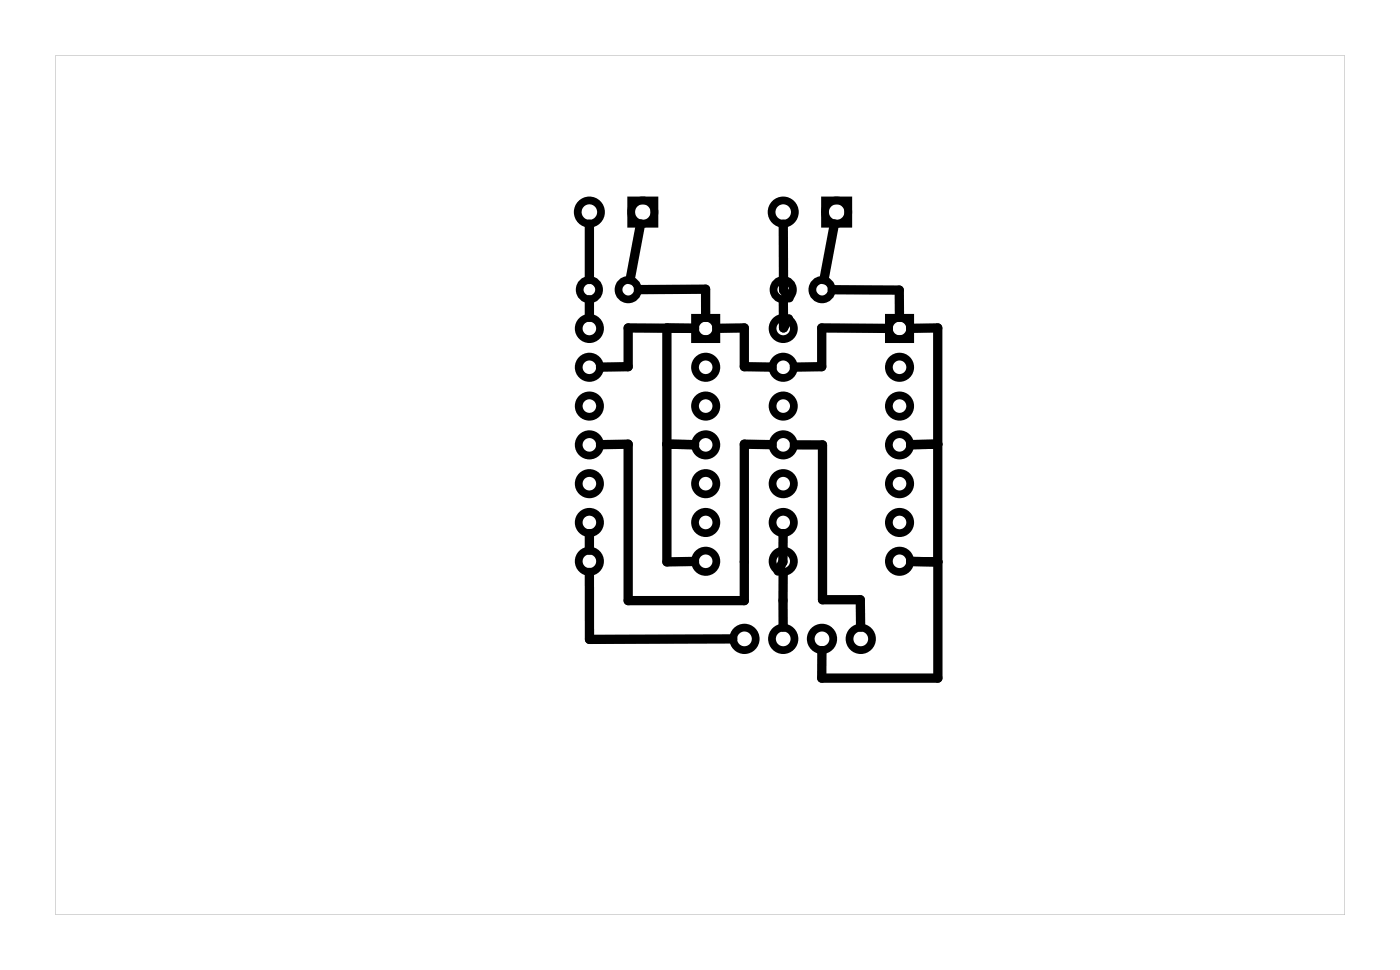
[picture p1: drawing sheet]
<svg xmlns="http://www.w3.org/2000/svg" width="92mm" height="63mm" viewBox="0 0 92 63" stroke-linecap="round" stroke-linejoin="round" font-family="sans-serif">
<path d="M3.6 3.6v56.3h84.5v-56.3zM3.6 3.6h84.5v56.3h-84.5z" fill="#000"/>
<g fill="none" stroke="#000" stroke-width=".51">
<path d="M41.4 13.1h1.5v1.5h-1.5zM54.1 13.1h1.5v1.5h-1.5zM45.5 20.8h1.4v1.4h-1.4zM58.2 20.8h1.4v1.4h-1.4z"/>
<circle cx="38.6" cy="13.9" r=".76"/>
<circle cx="38.6" cy="19" r=".64"/>
<circle cx="41.2" cy="19" r=".64"/>
<circle cx="42.1" cy="13.9" r=".76"/>
<circle cx="51.3" cy="13.9" r=".76"/>
<circle cx="51.3" cy="19" r=".64"/>
<circle cx="53.9" cy="19" r=".64"/>
<circle cx="54.8" cy="13.9" r=".76"/>
<circle cx="38.6" cy="21.5" r=".7"/>
<circle cx="38.6" cy="34.2" r=".7"/>
<circle cx="38.6" cy="31.7" r=".7"/>
<circle cx="38.6" cy="29.1" r=".7"/>
<circle cx="38.6" cy="24" r=".7"/>
<circle cx="38.6" cy="36.7" r=".7"/>
<circle cx="38.6" cy="26.6" r=".7"/>
<circle cx="46.2" cy="21.5" r=".7"/>
<circle cx="46.2" cy="24" r=".7"/>
<circle cx="46.2" cy="36.7" r=".7"/>
<circle cx="46.2" cy="31.7" r=".7"/>
<circle cx="46.2" cy="34.2" r=".7"/>
<circle cx="46.2" cy="26.6" r=".7"/>
<circle cx="46.2" cy="29.1" r=".7"/>
<circle cx="51.3" cy="21.5" r=".7"/>
<circle cx="51.3" cy="36.7" r=".7"/>
<circle cx="51.3" cy="24" r=".7"/>
<circle cx="51.3" cy="26.6" r=".7"/>
<circle cx="51.3" cy="29.1" r=".7"/>
<circle cx="51.3" cy="34.2" r=".7"/>
<circle cx="51.3" cy="31.7" r=".7"/>
<circle cx="58.9" cy="21.5" r=".7"/>
<circle cx="58.9" cy="36.7" r=".7"/>
<circle cx="58.9" cy="34.2" r=".7"/>
<circle cx="58.9" cy="24" r=".7"/>
<circle cx="58.9" cy="31.7" r=".7"/>
<circle cx="58.9" cy="26.6" r=".7"/>
<circle cx="58.9" cy="29.1" r=".7"/>
<circle cx="48.8" cy="41.8" r=".74"/>
<circle cx="51.3" cy="41.8" r=".74"/>
<circle cx="53.9" cy="41.8" r=".74"/>
<circle cx="56.4" cy="41.8" r=".74"/>
</g>
<g fill="none" stroke="#000" stroke-width=".61">
<path d="M38.6 14.7v3.6M38.6 19.6v1.2M41.8 19l4.4-.1v1.9M42 14.7l-.7 3.6M51.3 14.7v4.3l.4 .5M51.3 19.6v1.9l.4-.6M54.5 19h4.4v1.8M54.7 14.7l-.7 3.6M38.6 34.9v1.1M38.6 37.5v4.4l9.4-.1M39.3 29.1h1.9v10.2h7.6v-10.2h1.8M43.7 29.1h1.8"/>
<path d="M45.5 21.5h-4.3v2.5h-1.9M45.5 21.5h-1.8v15.3h1.8M47 21.5h1.8v2.5h1.8M51.3 34.9v1.9l-.3 .6M51.3 37.5v3.6M52 29.1h1.9v10.2h2.5v1.8M58.2 21.5h-4.4v2.5h-1.8M59.7 21.5h1.7v22.9h-7.6v-1.8M59.7 36.8h1.7M61.4 29.1h-1.7"/>
</g>
</svg>
